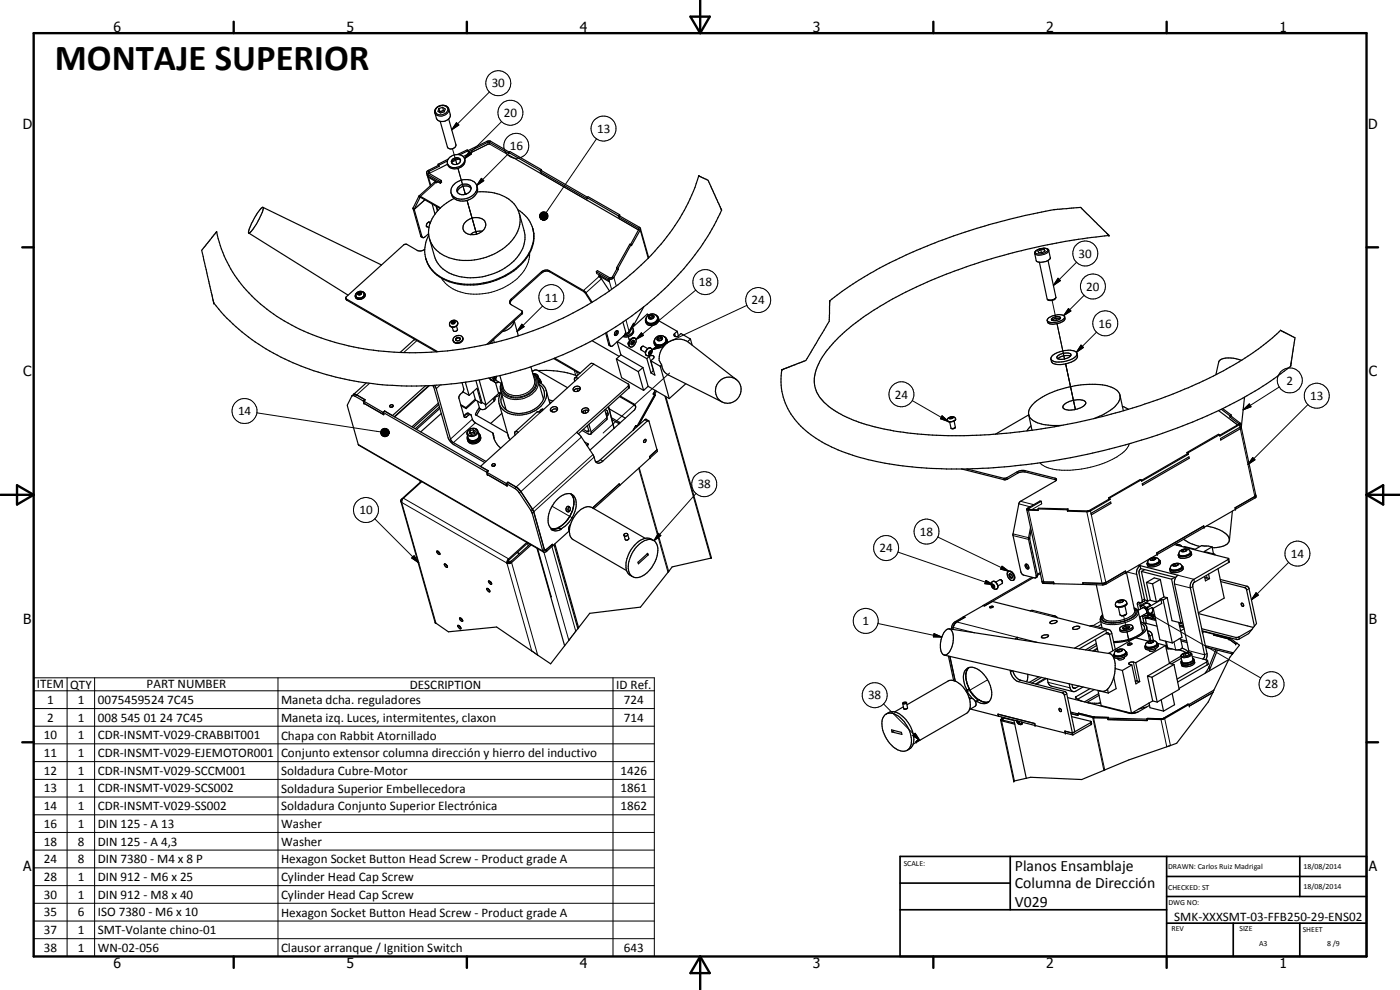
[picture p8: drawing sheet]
<svg xmlns="http://www.w3.org/2000/svg" width="420mm" height="297mm" viewBox="0 0 420 297" stroke-linecap="round" stroke-linejoin="round" font-family="sans-serif">
<defs><g id="words">
<text font-size="11" x="16.4" y="20.9">MONTAJE SUPERIOR</text>
<g font-size="4.7">
<text x="304.6" y="261.2">Planos Ensamblaje</text>
<text x="304.6" y="266.6">Columna de Dirección</text>
<text x="304.6" y="272">V029</text>
</g>
<g font-size="4.2">
<text x="34" y="9.6">6</text>
<text x="104" y="9.6">5</text>
<text x="174" y="9.6">4</text>
<text x="244" y="9.6">3</text>
<text x="314" y="9.6">2</text>
<text x="384" y="9.6">1</text>
<text x="6.8" y="38.7">D</text>
<text x="410.6" y="38.7">D</text>
<text x="7" y="112.9">C</text>
<text x="410.8" y="112.9">C</text>
<text x="7" y="187.1">B</text>
<text x="410.8" y="187.1">B</text>
<text x="7" y="261.4">A</text>
<text x="410.8" y="261.4">A</text>
<text x="34" y="290.4">6</text>
<text x="104" y="290.4">5</text>
<text x="174" y="290.4">4</text>
<text x="244" y="290.4">3</text>
<text x="314" y="290.4">2</text>
<text x="384" y="290.4">1</text>
</g>
<g font-size="3.9">
<text x="147.6" y="26.2">30</text>
<text x="151.2" y="35.1">20</text>
<text x="179.2" y="39.8">13</text>
<text x="153" y="45">16</text>
<text x="323.7" y="77.3">30</text>
<text x="209.7" y="85.9">18</text>
<text x="326" y="87.2">20</text>
<text x="163.5" y="90.5">11</text>
<text x="225.5" y="91.3">24</text>
<text x="329.7" y="98.3">16</text>
<text x="268.6" y="119.6">24</text>
<text x="386.1" y="115.4">2</text>
<text x="71.4" y="124.6">14</text>
<text x="393.2" y="120.1">13</text>
<text x="209.4" y="146.6">38</text>
<text x="107.9" y="154.3">10</text>
<text x="276.1" y="160.8">18</text>
<text x="263.9" y="165.7">24</text>
<text x="387.4" y="167.4">14</text>
<text x="258.8" y="187.6">1</text>
<text x="11" y="206.5">ITEM</text>
<text x="21.1" y="206.6">QTY</text>
<text x="44" y="206.5">PART NUMBER</text>
<text x="123" y="206.6">DESCRIPTION</text>
<text x="184.9" y="206.7">ID Ref.</text>
<text x="260.5" y="209.8">38</text>
<text x="379.6" y="206.5">28</text>
<text x="14.2" y="211.2">1</text>
<text x="23.3" y="211.2">1</text>
<text x="29.3" y="211.2">0075459524 7C45</text>
<text x="84.4" y="211.2">Maneta dcha. reguladores</text>
<text x="187.2" y="211.2">724</text>
<text x="13.2" y="221.8">10</text>
<text x="14.2" y="216.5">2</text>
<text x="23.3" y="221.8">1</text>
<text x="23.3" y="216.5">1</text>
<text x="29.3" y="221.8">CDR-INSMT-V029-CRABBIT001</text>
<text x="29.3" y="216.5">008 545 01 24 7C45</text>
<text x="84.4" y="221.9">Chapa con Rabbit Atornillado</text>
<text x="84.4" y="216.6">Maneta izq. Luces, intermitentes, claxon</text>
<text x="187.2" y="216.5">714</text>
<text x="13.2" y="227.1">11</text>
<text x="23.3" y="227.1">1</text>
<text x="29.3" y="227.1">CDR-INSMT-V029-EJEMOTOR001</text>
<text x="84.4" y="227.2">Conjunto extensor columna dirección y hierro del inductivo</text>
<text x="13.2" y="232.5">12</text>
<text x="23.3" y="232.5">1</text>
<text x="29.3" y="232.5">CDR-INSMT-V029-SCCM001</text>
<text x="84.4" y="232.5">Soldadura Cubre-Motor</text>
<text x="186.3" y="232.5">1426</text>
<text x="13.2" y="237.7">13</text>
<text x="23.3" y="237.7">1</text>
<text x="29.3" y="237.7">CDR-INSMT-V029-SCS002</text>
<text x="84.4" y="237.8">Soldadura Superior Embellecedora</text>
<text x="186.3" y="237.7">1861</text>
<text x="13.2" y="243.1">14</text>
<text x="23.3" y="243.1">1</text>
<text x="29.3" y="243.1">CDR-INSMT-V029-SS002</text>
<text x="84.4" y="243.2">Soldadura Conjunto Superior Electrónica</text>
<text x="186.3" y="243.1">1862</text>
<text x="13.2" y="248.4">16</text>
<text x="23.3" y="248.4">1</text>
<text x="29.3" y="248.4">DIN 125 - A 13</text>
<text x="84.4" y="248.5">Washer</text>
<text x="13.2" y="253.7">18</text>
<text x="23.3" y="253.7">8</text>
<text x="29.3" y="253.7">DIN 125 - A 4,3</text>
<text x="84.4" y="253.8">Washer</text>
<text x="13.2" y="259">24</text>
<text x="23.3" y="259">8</text>
<text x="29.3" y="259">DIN 7380 - M4 x 8 P</text>
<text x="84.4" y="259.1">Hexagon Socket Button Head Screw - Product grade A</text>
<text x="13.2" y="264.3">28</text>
<text x="13.2" y="269.7">30</text>
<text x="23.3" y="264.3">1</text>
<text x="23.3" y="269.6">1</text>
<text x="29.3" y="264.3">DIN 912 - M6 x 25</text>
<text x="29.3" y="269.7">DIN 912 - M8 x 40</text>
<text x="84.4" y="264.4">Cylinder Head Cap Screw</text>
<text x="84.4" y="269.7">Cylinder Head Cap Screw</text>
<text x="13.2" y="275">35</text>
<text x="23.3" y="275">6</text>
<text x="29.3" y="275">ISO 7380 - M6 x 10</text>
<text x="84.4" y="275">Hexagon Socket Button Head Screw - Product grade A</text>
<text x="13.2" y="280.3">37</text>
<text x="23.3" y="280.3">1</text>
<text x="29.3" y="280.3">SMT-Volante chino-01</text>
<text x="352.4" y="276.3">SMK-XXXSMT-03-FFB250-29-ENS02</text>
<text x="13.2" y="285.6">38</text>
<text x="23.3" y="285.6">1</text>
<text x="29.3" y="285.6">WN-02-056</text>
<text x="84.4" y="285.7">Clausor arranque / Ignition Switch</text>
<text x="187.2" y="285.6">643</text>
</g>
<g font-size="2.4">
<text x="271.2" y="259.7">SCALE:</text>
<text x="350.6" y="260.8">DRAWN: Carlos Ruiz Madrigal</text>
<text x="391.2" y="260.6">18/08/2014</text>
<text x="350.6" y="267">CHECKED: ST</text>
<text x="391.2" y="266.7">18/08/2014</text>
<text x="350.6" y="271.4">DWG NO:</text>
<text x="351.6" y="279.3">REV</text>
<text x="372" y="279.4">SIZE</text>
<text x="391" y="279.6">SHEET</text>
<text x="377.9" y="283.8">A3</text>
<text x="398.3" y="283.8">8 /9</text>
</g>
</g></defs>
<g fill="none" stroke="#000" stroke-width=".3">
<path d="M131 32.4a2.2 2.2 0 0 1 3.2-.1 1.78 1.78 0 0 1-2.2 2.2 1.22 1.22 0 0 1-1.2-.7 1.22 1.22 0 0 1 .2-1.4zM134.7 32.6a2.26 2.26 0 0 1-1.7 2.2 2.26 2.26 0 0 1-2.5-1M137 36.8l.7 .7-2.1 1.4zM146.9 27.6l-11.3 11.3M150.5 36.5l-11.1 11.1M125.7 58.9l.4 .3M127.5 59.9l-3.2 2.8-.3-.3M127.5 60l-3.2 2.9-.3-.2M128.5 52.9l.1 .3M128.6 51.1l.4 .8M128.7 52l-.4 .3 1 3.3M129 51.9l-.2 .2"/>
<path d="M130.8 54.7l-4.6 4.2 .1 .4M131.4 54.5l.8 .5 .3-.3M131.9 50.5l-2.9 1.4M135.8 44.6l1.3 4.7-.2-.8M137.4 50.5l2.2 7.8-.3-1.2M140.8 45.5l.7 .7-2.1 1.4zM144.5 53.5l.7 .7-2.1 1.5zM146.1 42.4l.4 .9M146.5 43.3h.5M146.5 43.3l-5.8 2.8M147 43.3l5.9 3.4M147.2 42.4l-.3 .3 .1 .6"/>
<path d="M152.3 46.4l-9.2 9.3M162.4 52.1l14 8.1M179 41.7l-15.1 22.1M126.3 70.8l.3 .2M131.1 62l.3 1.2M140.2 60.1l2.8 10.1M159 75.9a11.4 11.4 0 0 1-6.6 9.7 16.6 16.6 0 0 1-17.7 .3l-1-.9-1.3-1.6M162 64.7l.5 1.1zM162 64.9l.5 .9zM162 64.4l.5 1.4-.5-1.1zM162 65.2l.5 .6zM162.1 64.2l.4 1.6z"/>
<path d="M162.1 65.4l.4 .4zM162.3 65.7l.2 .1zM162.3 63.9l.2-.1v2zM162.3 63.9l.2 1.9-.4-1.6zM162.4 63.8v2M162.5 65.8l.5 .2zM162.5 65.8l.8 .2zM162.5 65.8l1 .2zM162.5 65.8l1.3 .1zM162.5 65.8h1.5zM162.5 65.8l1.7-.2-.2 .2zM162.5 65.8l1.9-.5-.2 .3z"/>
<path d="M162.5 65.8l1.9-.7v.2zM162.5 65.8l2-1-.1 .3zM162.5 65.8l1.9-1.2 .1 .2zM162.5 65.8l1.9-1.5v.3zM162.5 63.8l.3-.2-.3 2.2zM162.6 63.6v2.2M162.8 63.6h.2l-.5 2.2zM163 63.6l.3-.1-.8 2.3zM163.3 63.5l.3 .1-1.1 2.2zM163.6 63.6l.2 .1-1.3 2.1zM163.8 63.7l.2 .2-1.5 1.9zM164 63.9l.2 .2-1.7 1.7z"/>
<path d="M164.2 64.1l.2 .2-1.9 1.5zM185.9 65.7l5.7 3.3M191.9 68.2l-.3 .3 .1 .4 .4 .1 2.4 8.5M310.9 75.3l.2-.2a2.62 2.62 0 0 1 3.3-.1v.1a2.52 2.52 0 0 1-2.1 1.1h-.9a.54 .54 0 0 1-.6-.3 .54 .54 0 0 1 .1-.6zM314.7 75.1a2.76 2.76 0 0 1-3.1 1.5l-.9-.3-.2-.2M323.1 78.7l-7 6.9M104 89.7v.3M107.3 88l.5-.4h.5l.2 .5a.72 .72 0 0 1-1.2 .2zM109.3 88.1a1.31 1.31 0 0 1-1 1.3 1.31 1.31 0 0 1-1.5-.6M135.5 96.5a.55 .55 0 0 1 .7-.2 .55 .55 0 0 1 .4 .6l-.3 .3h-.7l-.2-.3zM137.4 96.8a1.36 1.36 0 0 1-1 1.2 1.36 1.36 0 0 1-1.5-.5M153.4 89.7l.1 .4"/>
<path d="M156.5 93.9l.1 .3M156.6 97.3l.7 .7-2.1 1.4zM162.5 81.5l.1 .4M162.8 91.8l-7.6 7.6M164.8 81.2l.1 .3M179.1 82.1l.8 .4M179.8 83l-4.7 4.2 .1 .3M180.5 83.7l-4.7 4.1h-.2M182.8 84.2l.1 .4M183 83.4l-.3 .3 .8 3.1M183.8 83.1l.4 .1 .7 2.6M187.9 96l1 3.8"/>
<path d="M192.5 99.9l.6 .7-2.2 1.3zM194.8 94.7a.72 .72 0 0 1 1-.2 .72 .72 0 0 1 .3 .9 .81 .81 0 0 1-.9 .4 .81 .81 0 0 1-.6-.8zM197.3 95.2a1.86 1.86 0 0 1-1.3 1.7 1.86 1.86 0 0 1-2.1-.7M208.8 87l-17.9 14.9M224.2 91.6l-28.5 13.3M315.8 90.1l1.2 6-.1-.3M317.2 97.2l2.3 10.5-.1-.5M317.5 83.5l.8 .7-2.2 1.4zM320.7 92.6l.7 .7-2.2 1.4zM325.4 88.6l-6.2 6.1M329.1 99.7l-6.1 6M110.9 115l-4.3 3.9"/>
<path d="M125.1 102.2l-4 3.6M132.2 115.5l-1.3 1.1M147.1 113.7l.3 .3M148 119.5l.2 .9M148.3 113.1l-.1 1.1M148.8 113.7l.2-.8-.3 1M148.8 113.8l.2 .4M148.8 114l.3 .3M149.7 117.9l.2 .7M150.1 117.9v.3M160 112.3a3.3 3.3 0 0 1-.2 5.3 6.4 6.4 0 0 1-8.6 .4 2.81 2.81 0 0 1-.5-3.1M160.1 112.8a3.4 3.4 0 0 1-1.3 5.2 5.7 5.7 0 0 1-7.7-.7l-.3-.7v-1.2"/>
<path d="M160.2 112.2a.97 .97 0 0 1 1 1.3M160.4 113.8a4.3 4.3 0 0 1-3.7 4.6 4.3 4.3 0 0 1-5.6-1.9M161.5 114a4.9 4.9 0 0 1-3.7 5.3 5.8 5.8 0 0 1-7.4-1.7l-.1-.4M161.5 112.9l-.1 .8M172.4 111.2l.4 1.4M173 111.5l.3 1.1M178.2 109.3l-4.8 4.2M182.7 103.4l.4 .2M188.5 115.9l.2 .6M188.9 102.2l-.3-1.2 .3 1.2M194.8 106.9l1.3 4.3M194.9 105.5l.4-.3a.59 .59 0 0 1 .2 .8 .59 .59 0 0 1-.8 .2z"/>
<path d="M195.3 104.4a1.48 1.48 0 0 0-1.3 2.2M195.7 104.9l2-1.5 .5 .9zM197.3 101.3a.76 .76 0 0 1 1.1-.4 .76 .76 0 0 1 .1 1.2 .77 .77 0 0 1-.9 .2 .77 .77 0 0 1-.4-.8zM199.5 118.8l13.8 48.7M199.8 101.7a1.84 1.84 0 0 1-1.3 1.7 1.84 1.84 0 0 1-2-.7M200.9 111.9l-19.9 18M202.5 100.1l.3 .9M319.8 109.2l2.9 13.7M324.4 103.5l.8 .8-2.2 1.4zM383.9 116.1l-10.8 6.9M77.1 123.9l37.1 5.7M107.5 133.3l55.4 32 .5-.4"/>
<path d="M114.2 129.7l2.5 .3h-2.5zM114.2 130h2.5l-2.4 .2zM114.2 129.8h2.5M114.2 130.1h2.5M114.3 129.5l2.4 .5-2.5-.3zM114.3 130.2l2.4-.2-2.2 .5zM114.4 129.2l2.3 .8-2.4-.5zM114.5 130.5l2.2-.5-2.1 .7zM114.5 128.9l.2-.1 2 1.2zM114.5 128.9l2.2 1.1-2.3-.8zM114.6 130.7l2.1-.7-1.8 .9zM114.7 128.8l.3-.1 1.7 1.3z"/>
<path d="M114.9 130.9l1.8-.9-1.6 .9zM115 128.7l.2-.1 1.5 1.4zM115.1 130.9l1.6-.9-1.3 1zM115.2 128.6l.3-.1 1.2 1.5zM115.4 131l1.3-1-1.1 1zM115.5 128.5l.3 .1 .9 1.4zM115.6 131l1.1-1zM115.8 128.6l.2 .1 .7 1.3zM116 128.7l.7 1.3zM116.2 128.8l.5 1.2zM116.4 128.9l.3 1.1zM116.6 129.2l.1 .8z"/>
<path d="M116.7 129.4v.6zM116.7 130l-.8 .9zM116.7 130l-.5 .9zM116.7 130l-.3 .7zM116.7 130l-.2 .5zM116.7 130v.2zM139.4 124.6l.7 .4M139.9 124.2l.7 .4M140.7 129a1.38 1.38 0 0 1 1.4-.5 1.38 1.38 0 0 1 1.1 1 1.53 1.53 0 0 1-1.4 1.2 1.53 1.53 0 0 1-1.5-.9zM141.8 125.8l-6.6 5.9M142.7 126.9l-6.6 5.9M142.7 124.2l.1 .3"/>
<path d="M143.4 129.3a1.8 1.8 0 0 1-1.3 1.6 1.8 1.8 0 0 1-1.9-.7M145.6 121.3l.3 1.2M148 130.1l.2 .7M162.1 123.8l-6.6 5.9M173 129.8l-18.5 16.8M174.5 131.1l-18.6 16.8M174.8 123.7l.4 .1M175 123.4l.1 .1M176.4 133.1l.1 .3M176.6 129l-.4 .5M178 136.4l-18.7 16.8M178.3 137.2l-18.6 16.8"/>
<path d="M180.2 137.9l.7 .4M182.1 124.1l.2 .7M182.1 125.3l-4.7 4.3M182.8 122.7l.2 .7M185.9 126.7l-.3 .3M190.1 121.2l.2 .3M193.5 125.9l.7 .5M273.8 120.2l10.9 6.3M282.7 124.8l2 1.7-2.4-.9zM284.8 125.4a.85 .85 0 0 1 1.2-.1l-.6 .3h-.5zM286.8 125.7a1.77 1.77 0 0 1-2.4 .6l-.1-.1M338.9 133.1a7.8 7.8 0 0 1-4.4 4.4 30.9 30.9 0 0 1-18.1 3.3 7.3 7.3 0 0 1-4.3-1.9"/>
<path d="M369.3 125.9l2.1 1.6M371.6 127.4h.4l4.7 22M372.1 128.2l.1 .5M372.2 127l-.4 .3M373.1 123l1.8-1.8 .5 .8zM376 137.3l.6 .7-2 1.4zM392.5 121.4l-17.9 18M112.5 155.7l13.2 13.2M120.6 149.7l.1 .2M121.1 149.5l31.5 18.2 .1 .3M165.7 151.9l6.3 3.6M191.7 140.5l8.8 31.2"/>
<path d="M191.8 140.3l8.9 31.2M208.9 148.1l-12.6 14.1M301.3 143.5v.4M302.2 143.3l.1 .5M305.3 141.6v.4M305.8 151.2l3.3 .9M306.3 150.4l3.9 1M307.5 141.2l.2 .4M308.4 152.5l.4 .1v.3M308.9 152.9l-.3 .2 4.7 21.9M312.6 151.2l-2.9 1.7M316.6 143.5l.1 .4"/>
<path d="M326.4 153.3l-.2 .2 4.7 22M326.9 153.2l.4 .1 4.7 21.9M327.4 154l.1 .5M123.6 167.4l.7-.6 1.4 2.1zM153.2 168.6l.3 .2 7.9 27.8M163.2 165.7l7.5 26.5M163.9 164.9h.1M163.9 164.9l.2 .5M165.6 164l7.2 25.4M197.6 160l.7 .7-2 1.5zM269.5 165.7l28.6 9.7M281.4 161.1l21.4 10.3"/>
<path d="M295.9 174.2l2.2 1.2-2.5-.3zM297.7 175.4a.58 .58 0 0 1 .7 .3 .58 .58 0 0 1-.2 .7l-.4-.3zM297.9 174.5a1.45 1.45 0 0 1 1.3 2.2M300.7 169.9l2.1 1.5-2.5-.6zM304 160.2l5 1.2M304 160.7l4.7 1.1 .3-.1M311.4 172.5l-.4 .2M338.2 171.6l3 .7M341.7 169.6l.5 .1M343.5 179.7l-.7 .4M345.1 167.9l1-.5 .8 .1v.2l-.9 .4h-.6zM347.9 168.1v.2a3.1 3.1 0 0 1-3.1 .9l-.3-.3"/>
<path d="M352 169.5l.1-.1a1.25 1.25 0 0 1 1.6-.1 1.3 1.3 0 0 1-1.8 .4zM352.4 163.4l.7 .2M352.5 175.2l4.7 1.2 .8-.4M353.5 172.6l4.8 1.2 .2 .9M354.5 165.3l1.2-.5 .6 .2a1.26 1.26 0 0 1-1.8 .3zM354.7 169.9l-.1 .3a3.3 3.3 0 0 1-2.5 .8l-.5-.1-.3-.3M357.2 165.6a2.45 2.45 0 0 1-3.4 .7M362.1 172.6l.1 .8M368.5 167.9l.2 .9M374.3 175.9l-.8 .4M374.9 176.6l-.8 .4M377 177.8l.6 .8-2 1.4z"/>
<path d="M386.7 168.7l-11.1 11.3M130.8 187l-10.2-36.3 31.5 18.3 7.5 26.3M263.5 187.1l19.1 4M280.3 190.1l2.3 1h-2.5zM285.6 188.1l6.9 1.8M286.7 186.5l18.6 4.7M309.2 183.3l6.6 1.7M327.1 187.8l4.8 1.3 .2 .8M329.4 194.8l-1.1 .6M330.3 186.4l-2.2 1.3M330.5 187.4l-1.2 .6M333.7 190l-.8 .4-1.1-.3"/>
<path d="M335.2 195.2a1.11 1.11 0 0 1 1.7-.1 1.17 1.17 0 0 1-1.8 .2zM335.6 180.3l.8-.2 .7 .1a.6 .6 0 0 1-.8 .6l-.8-.1zM337.2 184.7l.9 4-.1-.1M337.5 197.4a1.39 1.39 0 0 1-2 .4M337.9 195.6a2.47 2.47 0 0 1-3.5 .7M338.1 180.8a2.59 2.59 0 0 1-2.8 1.1l-.5-.3M338.8 192.2l-.6-2.6 .8 3.8M340.1 198.6l1.2 5.7M340.4 182.5a1.18 1.18 0 0 1 .9 1 1.18 1.18 0 0 1-.6 1.2 11.3 11.3 0 0 1-7.1 2.3 3.3 3.3 0 0 1-3.1-1.3l.4-1.2M340.4 182.8a1.3 1.3 0 0 1-.4 2.2 10.1 10.1 0 0 1-8.6 1.3l-.6-.8 .2-.7M340.5 183.2l.1 .2a4.8 4.8 0 0 1-3.8 2.6 9.4 9.4 0 0 1-4.8 .1l-.9-.8M341.7 183.6a2.91 2.91 0 0 1-2.3 2.5 10.6 10.6 0 0 1-8.8 .6l-.4-.6"/>
<path d="M342.1 181l-.7 .4M343.1 182.3a1.48 1.48 0 0 1 1 1.4M343.1 182.3l-.3 .1M343.1 182.3l-.2 .1M343.2 182.3a1.31 1.31 0 0 1 .7 1.8M343.6 184.7l.1 .6M343.8 184.1h.1M343.9 181h.6l.7 .6M344.1 183.6l2.4 .8-.5 .9zM344.1 183.7l-.2 .4M344.1 183.6l34.3 19.8M344.5 192.7l.5-.3 1.1-.1a.59 .59 0 0 1-.8 .7h-.5z"/>
<path d="M344.5 189.3h-.1M344.5 184.6l.1 .6M344.5 185.3l-.4 .2M344.9 189.4l-.4 .3M345 192.3h.1M345.2 181.6l-1.1 .6 .4 .8 1.2-.7M345.3 181.5h.1M345.3 181.5l-.1 .1M345.7 182.3l.2 .2M345.7 182.3l.2 1-.3 .6M345.8 190.5l-.7 .4M346.8 194.8a1.46 1.46 0 0 1-1.9 .4"/>
<path d="M347.2 193a2.56 2.56 0 0 1-3.3 .9l-.1-.1M350 192.4l.5 2M352.3 192.6l.5 2.4M354.7 196.4a2.35 2.35 0 0 1 2.7-.3 2.01 2.01 0 0 1-2.9 .6zM356.6 195.6h.1M356.8 195.2l4.7 1.3 .7-.5M357.7 196.3v.1a2.77 2.77 0 0 1-2.8 .9l-.5-.3M357.8 196.9l3.2 .8M362.1 198.6l.2 .9M362.9 200l.1 .9M368.8 191.7h.1M368.9 191.8h.1"/>
<path d="M369.2 191.5l-.4 .2M369.3 191.6l-.4 .2M369.8 196.2v.1M369.9 196.2v.1M370.9 191.3l.1 .6M371.8 191.1l.2 .6M10.1 203.4h186.3v83.6h-186.3zM10.1 207.3h186.3M10.1 212.6h186.3M10.1 217.9h186.3M20.1 203.4v83.6M28.4 203.4v83.6"/>
<path d="M83.4 203.4v83.6M184 203.4v83.6M265.2 211.2l10.8 10.9M296.4 204l-6.3 3.6M300.9 216.1l-.3 .2 3.8 18M301.2 215.3v.1M301.4 215.5l-.5 .3 .1 .3M303.9 201.3l-.6 .4M305.3 216.3l.3 .7 .3-.1-.1-.4M306.3 204.1l-.7 .4M306.6 216.6l-.2 .6M314.1 203.6l-3 1.7"/>
<path d="M314.5 204.7l6.6 1.7M319.6 207.5l-.8 .4M320.2 208.2l-.8 .4M322 206.2l.7 .3M322.9 209.1v.3M327.3 216.8l.1 .6M328.3 215.1l-.4 .2 3.4 15.8M328.4 215.1h.1M328.4 215.1l-.2 .3 3.3 15.6M338 213.8l1.1 .1M341.4 213.7l-1.6 .2M343.1 212v.4"/>
<path d="M348.6 215.6h.1M348.6 215.6l-.2 .3 1.8 8.2M349.2 215.5l.3 .1 1.8 8.1M10.1 223.2h186.3M10.1 228.5h186.3M10.1 233.8h186.3M10.1 239.1h186.3M273.9 220.7l.7-.7 1.4 2.1zM274.6 220l1.4 2.1-2.1-1.4zM10.1 244.5h186.3M10.1 249.8h186.3M10.1 255.1h186.3"/>
<path d="M10.1 260.4h186.3M10.1 265.7h186.3M10.1 271h186.3M10.1 276.4h186.3M10.1 281.6h186.3"/>
<circle cx="149.5" cy="25" r="3.7"/>
<circle cx="153.2" cy="33.8" r="3.7"/>
<circle cx="181.1" cy="38.6" r="3.7"/>
<circle cx="154.9" cy="43.8" r="3.7"/>
<circle cx="325.7" cy="76.1" r="3.7"/>
<circle cx="165.5" cy="89.2" r="3.8"/>
<circle cx="211.7" cy="84.6" r="3.8"/>
<circle cx="227.5" cy="90" r="3.7"/>
<circle cx="328" cy="86" r="3.8"/>
<circle cx="331.7" cy="97" r="3.8"/>
<circle cx="270.5" cy="118.3" r="3.8"/>
<circle cx="387.1" cy="114.2" r="3.8"/>
<circle cx="395.2" cy="118.7" r="3.8"/>
<circle cx="73.4" cy="123.3" r="3.8"/>
<circle cx="109.8" cy="153" r="3.8"/>
<circle cx="211.4" cy="145.3" r="3.8"/>
<circle cx="278.1" cy="159.5" r="3.8"/>
<circle cx="265.9" cy="164.4" r="3.7"/>
<circle cx="389.4" cy="166.1" r="3.8"/>
<circle cx="259.8" cy="186.3" r="3.7"/>
<circle cx="262.5" cy="208.6" r="3.7"/>
<circle cx="381.6" cy="205.3" r="3.8"/>
</g>
<g fill="none" stroke="#000" stroke-width=".35">
<path d="M130.8 32.5a2.27 2.27 0 0 1 3.9 .1l.4 1.7a2.29 2.29 0 0 1-1.6 2 2.29 2.29 0 0 1-2.5-.8l-.5-1.8zM131.7 32.6l.3 .8M132 33.4l-.1 .3M132.8 32.2l.8 .5-.3 .9-1.1 .3-.8-.5 .3-.8M132.8 32.2l-1.1 .4M132.8 32.2l.3 .9M133.1 33.1l-1.1 .3M133.1 33.1l.3 .3M134.7 35.7l2.1 7.6a1.39 1.39 0 0 1-1 1.3 1.39 1.39 0 0 1-1.5-.5l-2.2-7.7M128 51.9l1.1 3.9M131.2 54.7l-2.6-1.5-.4-.7 .3 .4 2.9 1.6-.4 .3-.6-.1-4.7 4.1M131.5 49.3l.2 .3"/>
<path d="M131.5 49.3l.1 .3M131.6 49.6l.2 .3M131.6 49.6l-3 1.5a.68 .68 0 0 0-.5 .5 .68 .68 0 0 0 .2 .7l3.7 2.1M131.7 49.6l.1 .3M131.8 49.9l-3 1.5-.2 .4 3.8 2.3M132 54.4l.2 .6M132.4 54.1l-.4 .3M132.4 54.1l.1 .6M134.3 48.3l-2.6 1.3M134.3 49.3l-2.4 1.2M134.5 47.8l-3 1.5M134.7 47.5a2.85 2.85 0 0 1 4.7 .2 2.89 2.89 0 0 1-2 2.5 2.89 2.89 0 0 1-3-.9l-.1-1.2z"/>
<path d="M135.4 57.9l.3 .9 .6 .8M136 55.6a4.7 4.7 0 0 1 6.8-.5 2.75 2.75 0 0 1-1.5 3.9 4.2 4.2 0 0 1-5.8-.9l-.2-.3a2.87 2.87 0 0 1 .7-2.2zM136.3 59.6l-2.3 1.3-2 1.6M137.5 47.7l-1.9 .9M138.2 48.1a1.54 1.54 0 0 0-2.6 .8M138.2 48.2a1.37 1.37 0 0 0-1.6-.8 1.37 1.37 0 0 0-1 1.5M138.2 48.2a1.61 1.61 0 0 1-2.6 .7M139.4 47.6a2.33 2.33 0 0 1-2.1 3 2.31 2.31 0 0 1-3-1.5M139.6 58.3l-.5 .1M140.2 58.1a1.9 1.9 0 0 1-3.1-1.1 2.42 2.42 0 0 1 4.2-.9l-.1 1-1.2 1.1M140.4 45.3l-2.4 1.1M140.4 45.3l-.2-.3-2.9 1.4"/>
<path d="M140.4 45.3l.1 .3 6.1-3 6.2 3.5-.1-.3M140.4 45.2l5.7-2.8 .9-.1 5.8 3.3M140.7 46.1l-1.7 .9M141.4 56.5a2.47 2.47 0 0 0-4.1 1.2M143.1 55.8a3.2 3.2 0 0 1-2.5 4.2 4.5 4.5 0 0 1-4.3-.4M143.2 57.6a12.7 12.7 0 0 1 11.5 4.1 8.5 8.5 0 0 1-1.4 10.9 18 18 0 0 1-20 4.1 8.1 8.1 0 0 1-4.4-5.1M152.7 45.8l.3-.3 9.5 5.4M152.7 45.8l9.4 5.4M152.9 46.7l9.5 5.4M162.1 51.2l.1 .4M162.2 51.6l14.1 8-.1-.3M162.5 50.9v.3"/>
<path d="M162.5 50.9l-.4 .3M162.5 51.2l13.8 8M162.5 51.2l-.3 .4M176.2 59.3l.3-.3 9.5 5.4M176.2 59.3l9.4 5.5M65 69.6h.1M74.7 69.9l29.8 18.7M78.9 62.2l-.8 .7-1.7 2.5-1.5 3-.3 1.5M78.9 62.2l.1 .1a16.9 16.9 0 0 1-4 7.5l-.4 .1M78.9 62.2l35.6 17.3M126.4 71v.1M126.4 71.1l.4 .2"/>
<path d="M127.5 74.8a2 2 0 0 1-2.3 .3l-3.1-1.8-.9 .1-17.5 16M127.8 77.6v.2M128 67.9l.4 .2M128 67.9h.1M128 67.8l.7 .4M128.6 66.7l.5 .2M128.6 70.1l-1.1 1-.7 .1M128.7 70.5a9.6 9.6 0 0 0-.9 7.2M128.7 66.6l-.6 .5-.1 .8M128.7 66.6l.4 .3M128.7 66.6v.1M129.7 61.2l.8 3.1"/>
<path d="M130.9 61.9l.4 1.4M132 62.5a9.3 9.3 0 0 0-3.1 9.1M132 62.5l-5.9-3.3-1.8 3.7 2.5 8.3M132.2 62.4l-6.1-3.6-.4 .1-1.8 3.7 2.5 8.4M139.6 66.8a4.1 4.1 0 0 1 5.9-.5 2.76 2.76 0 0 1-2.1 3.8 3.3 3.3 0 0 1-4.4-1.4v-1zM144.7 69.3l-2.1 .3-1.5 .8M155.4 62.9a9.5 9.5 0 0 1 2.6 14.5 21.3 21.3 0 0 1-24.7 6.5 10.1 10.1 0 0 1-5.5-6.1M155.9 64.1l1.4 5.1a9.8 9.8 0 0 1-4.4 10.2 17.8 17.8 0 0 1-18.8 2.1 8.1 8.1 0 0 1-3.7-4.7l-1.5-5.1M159.8 68.5l.3 .9M160.2 71.5a14.8 14.8 0 0 1-8.5 11.1 20.8 20.8 0 0 1-19.1 .7 10.1 10.1 0 0 1-4.8-5.6M176.4 60.2l9.5 5.5M185.6 64.8l.1 .3"/>
<path d="M185.7 65.1l6 3.6-2.4 4.6M186 64.4v.4M186 64.4l-.4 .4M186 64.8l-.3 .3M186 64.8l6.2 3.7-.1 .5-2.6 4.7-.1-.4M189.4 73.3h-.4l-4 7.1M189.4 73.3l-3.9 7.2M192.2 68.5l2.5 8.8M216.5 63l-3.1-6.9a3.5 3.5 0 0 0-2.8-2.9l-.9-.5a63.9 63.9 0 0 1-21.8 30.9l-5 3.7M216.5 63h.1M216.6 63a64 64 0 0 1-7.2 12.3 84.6 84.6 0 0 1-9.9 11.3 112.4 112.4 0 0 1-68.6 29 89.2 89.2 0 0 1-48.8-9.6 56.7 56.7 0 0 1-17.9-15.1l-3.7-15.8 4.5-5.6a36.4 36.4 0 0 0 4.2 11.2 49.2 49.2 0 0 0 25.9 20.2 91.3 91.3 0 0 0 53.8 1.8 104.5 104.5 0 0 0 34-15.4M310.6 75.5a3.6 3.6 0 0 1 4.1-.6l.5 2.4a3 3 0 0 1-4.2 .9l-.5-2.3z"/>
<path d="M311.9 78.7l2.4 11a2.07 2.07 0 0 0 2.5-.2M312.4 74.9l.1 .9M313.4 74.9l.2 .4-.8 .5h-1.1l-.2-.4 .9-.5M313.4 74.9h-1M313.4 74.9l.1 .5M314.5 78.1l2.3 11.4M332.8 70.6l-8.5-8.4-8 .7a200.3 200.3 0 0 0-36.9 10.4 115.1 115.1 0 0 0-30.4 17l-.1 6.1-5.2 8.6a8.1 8.1 0 0 1-2.2 3.3l-6.9 2.6a19.6 19.6 0 0 0 8.7 19.5 55.9 55.9 0 0 0 25 9 113.7 113.7 0 0 0 15.7 1.3h6.2M332.8 70.6l-7.8 1a163.5 163.5 0 0 0-17.2 3.3l-2.6 .6a171.4 171.4 0 0 0-34.4 12.6 72.9 72.9 0 0 0-21.7 15.9 17 17 0 0 0-4.7 10.7 10.6 10.6 0 0 0 5.3 8 48.8 48.8 0 0 0 21.5 7l2.1 .3a134.9 134.9 0 0 0 17.3 .7 187.1 187.1 0 0 0 32.4-3.9l6.6-1.5a174 174 0 0 0 30.3-10.4 87.5 87.5 0 0 0 24.4-15.8M332.8 70.6h.1M103.7 89.4l27.7 16.1M103.8 89.5l.2 .5 27 15.6M107 87.9l-.4 1.1"/>
<path d="M107.6 87.9v.3M107.6 88.2v.1M108 87.7l.4 .2-.1 .4-.5 .1-.3-.2 .1-.3M108 87.7l-.4 .2M108 87.7l.1 .3M108.1 88l.2 .1M108.1 88l-.5 .2M108.6 87.5h-.8l-.8 .4M108.6 87.5a1.03 1.03 0 0 1 .7 1.1 1.03 1.03 0 0 1-1.1 .9 .99 .99 0 0 1-1.2-.3 .99 .99 0 0 1 0-1.3M108.7 87.5l.6 .3 .2 .4M109.5 88.1a1.52 1.52 0 0 1-1.1 1.7 1.52 1.52 0 0 1-1.8-.8M109.5 88.2a1.59 1.59 0 0 1-1.2 1.4 1.59 1.59 0 0 1-1.7-.6"/>
<path d="M135.1 96.6a1.19 1.19 0 0 1 1.4-.6 1.19 1.19 0 0 1 .9 1.3 1.21 1.21 0 0 1-1.5 1 1.21 1.21 0 0 1-.9-1.5zM135.7 96.6l.1 .2M135.8 96.8l-.1 .2M136.1 96.4l.4 .2-.2 .3-.4 .2-.3-.2 .1-.3M136.1 96.4l-.4 .2M136.1 96.4l.1 .3M136.2 96.7l.2 .1M136.2 96.7l-.4 .1M137 97.8l.3 1a.69 .69 0 0 1-.5 .6 .69 .69 0 0 1-.8-.3l-.3-.9M153 91l.4 .4 3.3 2M154.2 96.4a3.9 3.9 0 0 1-3.4 3M154.3 96.3l1.3 4.5"/>
<path d="M156.7 93.4l.1 .5-.2 .3-9.9 9M156.7 93.4l-.2 .5-10.4 9.4M177.5 90.8l-2.2-3.2-10.4-6.1-1-.2-1.3 .6-9.1 8.2-.4 .9M177.7 90.7l-2.4-3.5-11-6.2-.8 .1-1 .4-9.1 8.2a1.04 1.04 0 0 0-.4 1.3M179 81.5l.1 .6M179.9 82.5l.1 .4M179.9 82.5l-.3 .3 .9 .9 2.4 3.6M179.9 82.5l2.9 1.7M180 82.9l2.9 1.7M180 82.9l-.1 .2M181.8 99.9l.9 3.5 .5 .5M182 99.8l1.1 3.8 .2 .3 .7-.2 3.2-3"/>
<path d="M185 80.4l.5 .1M185 80.4l.1 .3M185.1 80.7l-1.4 2.5-.4 .2-4-2.2-.3 .3M185.1 80.7l.5 .1M185.2 99.2l-.1 .7-.7 .6M185.2 99.2l-.6 .5-.2 .8M185.2 99.2a.79 .79 0 0 1 .3 .9 .79 .79 0 0 1-.8 .6l-.3-.2M185.5 80.5l.1 .3M185.6 80.8l-1.4 2.4-.9 .6-.6-.1-3.7-2.2M186.9 96.6l.8 2.8v.6M187.7 100l-.5 .7M190 98.7a2.2 2.2 0 0 1-2.8 2"/>
<path d="M190 98.7a2.07 2.07 0 0 1-.8 2.1 2.07 2.07 0 0 1-2.2 .2M190.2 97.3l-.1-.3-1.4 2.6-1 .4M193.2 92.1l-4.3 7.7-.4 .4-.9 .1M194 95.4a1.41 1.41 0 0 0 .2 1.6 1.41 1.41 0 0 0 1.7 .3l1.2-.6 .3-.4 .2-.8M194.4 94.7a1.6 1.6 0 0 1 2.1-.4 1.6 1.6 0 0 1 .6 2 1.82 1.82 0 0 1-1.7 .9 1.82 1.82 0 0 1-1.5-1.2l.1-.7zM194.7 94.5l-.4-.3-4.5 4.1 .2 .4M194.9 94.8l.1 .4M195 95.2v.3M195.6 94.5l.6 .4-.2 .5-.7 .3-.6-.3 .2-.6M195.6 94.5l-.7 .3M195.6 94.5l.2 .5M195.8 95l-.8 .2"/>
<path d="M195.8 95l.2 .2M196.9 94.5a1.69 1.69 0 0 1 .7 2 1.69 1.69 0 0 1-1.8 1.2h-.3a1.5 1.5 0 0 1-1.8-1.3M197.7 96.2l5.5 3.2M203.2 99.4l-.7 .7a.6 .6 0 0 0-.1 .8 .6 .6 0 0 0 .9 .1l.4-.2M203.2 99.4l.4 1.4M314.7 95.4a6.1 6.1 0 0 1 4-.9 .73 .73 0 0 1 .8 .6 .73 .73 0 0 1-.6 .8 5.1 5.1 0 0 1-4.5 .5l-.1-.4zM315.6 95.6a2.15 2.15 0 0 1 2.7-.2 2.46 2.46 0 0 1-2.6 .7zM316.8 89.5a1.85 1.85 0 0 1-2.3 .5M318.2 95.6l-1.4-.1-1.1 .6M319.5 95l.1 .5a2.94 2.94 0 0 1-3 1.7 2.12 2.12 0 0 1-2.2-.6l-.1-.4M384.3 99.1h.1M384.3 99.1l4.4 2.2-1.4 8.6a125.1 125.1 0 0 1-38.4 20.1 203 203 0 0 1-45.8 10l-12.9 .7"/>
<path d="M105.7 118.7l-1.4 3.1 3.3 11.8 55.5 32.1M105.7 118.7l.7 .1 2.6 1.5M106.1 118.4l.9 .1 2.5 1.4M106.1 118.4l-.5 .4M109.5 119.9l-.5 .4M109.5 119.9l-.4 .4M109.9 114.9l-3.8 3.5M124.6 101.9l-.4 .1-4.1 3.7M127.7 115.7l-9.9 9-2.4-1.4M128.7 115.7l-10.3 9.3M128.9 115.7l-10.5 9.4M129.9 115.7l.3 .5 4.3 15.1 .4 .8 1.4 1.4 9.1 5.3"/>
<path d="M130.4 115.6l.5 1 4.4 15.5 .6 .6 9.9 5.7M136.9 101.5a.62 .62 0 0 1 .8-.4 .62 .62 0 0 1 .3 .9 .62 .62 0 0 1-.8 .3 .62 .62 0 0 1-.3-.8zM138.1 101.6a.81 .81 0 0 0-1.3 .4M138.7 114.8l.5 1.9-.2 .8a2.27 2.27 0 0 0-1.3 2l1.6 5.6 .5 .1 .9-.7 .6-.1M138.9 117.6l1.9 1M138.9 101.3a1.6 1.6 0 0 1-1.2 1.5 1.6 1.6 0 0 1-1.7-.6M138.9 101.3a1.6 1.6 0 0 0-1.8-.6 1.6 1.6 0 0 0-1.1 1.5M138.9 101.3a1.54 1.54 0 0 1-1.1 1.7 1.54 1.54 0 0 1-1.8-.8M139.6 114.7l1.2 3.9M140.8 118.6l2.4-2.1 1.2 4.5M142 117.5l.7 2.5 1.7 1M142.7 119.8l-2.9 2.5"/>
<path d="M142.8 114.2l1.9 6.6M143.8 114l2.1 7.5M146.7 113.4l1.5 .9M147.1 113.7l1.5 1.1M147.5 113.3l.4 .2M147.6 102.4l.1 .6M147.9 113.5l.3 .8M148.1 101.9l.3 .9M148.2 114.2v.1M148.4 113.1l-.5 .4M148.4 119.1l.2 .6-.2 .5-2.5 2.3a1.28 1.28 0 0 1-2-.2l-.6-1.9M148.5 113l-.2 1.1 .4 .7"/>
<path d="M148.7 114.8l.9 3.3-3.7 3.4M149 114.2l1.4 .8M149.6 118h.6M149.6 114.6l-.9 .2M149.9 118.6l-1.4 .7M150 112.7l1.1 3.8M150.6 114.6l-.5 1.3 .1 1 1.7 6M159.3 110.1l1.1 3.7M159.7 111.3h.3M159.7 111.5a1.37 1.37 0 0 1 1.6-.4l9 5.2M159.9 112l1 .9 .6 1.1 1.6 5.8M160.1 112.1a1.33 1.33 0 0 1 1.4 .8l.4 1.8"/>
<path d="M161.4 111.2a28.8 28.8 0 0 1 11.8 1.6M161.6 114.5l1.6 1.3 .7 1.3M161.7 113.5l.5 .7M161.9 115.4a4.1 4.1 0 0 1-.5 6.6 8.4 8.4 0 0 1-9.8 .7 3.5 3.5 0 0 1-.9-4.2M162.2 114.1l.1 .3M162.2 114.2l.1 .7M162.2 114.2l-.1 .6M162.3 114.4v.5M162.3 114.4l.2 .6M163.9 117.1a6 6 0 0 1-4.1 6.5 8.2 8.2 0 0 1-9.1-.9 4 4 0 0 1-.3-5M163.9 117.1l1.1 4M164.7 119.9l1.2 .4"/>
<path d="M166.1 107.6l7.8 4.5M166.4 107.4l7.7 4.5M172.2 116.4a1 1 0 0 1 1.1-.6 1 1 0 0 1 .8 1.1 1.04 1.04 0 0 1-1.2 .7 1.04 1.04 0 0 1-.9-1zM172.5 113.4l.5-.1 .4 .2-11.3 10.3-.9-.2-6.6 6M172.5 113.4v1M172.5 113.4l4.7-4.3 .4-.1 11.1 6.4M173.1 116.6l.3 .8M173.7 116.6l.2 .5M174.1 116.8a1.28 1.28 0 0 0-1.9 .5M177.7 102.2l8.1 4.7M185 107.7l1.6 5.6 6.6 3.8M185 107.7l6.5 3.8"/>
<path d="M185.2 102.5l1.1 4M185.3 102.5l8.8 5.1M186 119l4.3 2.5 .5 .5M186.1 118.8l4.5 2.7a1.17 1.17 0 0 1-.4 1.7l-13.1 11.8M186.3 106.5l6.6 3.8M186.3 106.5l-1.3 1.2M188.7 115.4l-.2 .5-15.5 13.9 1.3 1.1 3.7 5.5 .8 2.2M188.7 115.4l.1 1-15.2 13.7M188.7 102.7l-.2 .2 .1 .5M189.5 102.6l.3 .3-.1 .4M189.6 102.5l.3-.3a.6 .6 0 0 1 .5 .6 .6 .6 0 0 1-.5 .5 .46 .46 0 0 1-.6-.2 .46 .46 0 0 1 .3-.6zM189.7 103.3h-.3"/>
<path d="M189.7 101.6a.69 .69 0 0 1 .7-.2 .69 .69 0 0 1 .5 .6 1.75 1.75 0 0 1-1.8 2.1 1.79 1.79 0 0 1 .6-2.5zM190.1 102.1v.5l-.4 .7M190.6 101.5a1.7 1.7 0 0 0-1.9 2.2l.4 .4M191.5 111.5l1.7 5.6M192.3 104.7l.1 .2 1.3 .9M192.3 104.6v.1M192.6 104.1l-.3 .6M192.6 104.1l.5-.2 1.3 .7M192.6 104.1l-.2 .4M192.8 103.9l-.2 .2M192.9 110.3l-1.4 1.2M192.9 110.3l1.6 5.6"/>
<path d="M194.1 107.6l.7-.7a.76 .76 0 0 1 .9-.3 .76 .76 0 0 1 .5 .7l-.9 .9M194.1 107.6l1.3 4.3M194.2 104.8a.93 .93 0 0 1 1.4-.2 .93 .93 0 0 1-.1 1.4 .97 .97 0 0 1-1.5 .6 .97 .97 0 0 1 0-1.6zM194.5 115.9l6.4 3.7M194.5 115.9l-1.3 1.2M194.8 106l.3 .2M195.1 105.5v.2M195.1 105.7l.3 .1M195.1 105.7l-.3 .3M195.3 108.2l2.9 1.7M195.3 108.2l1.2 4.4-1.1-.7M195.4 105.8v-.3l-.3-.1-.3 .3v.5h.3"/>
<path d="M195.4 105.8l-.3 .4M196 118.2l.5 .1M196.1 118.2l.6-1.1-.7 1.1M196.1 118.2l.4 .1M196.1 118.2h.1M196.1 111.2l-.7 .7M196.3 102.9a1.8 1.8 0 0 0 2.9 1M196.5 118.3l.1 .3M196.5 118.3l.1 .4M196.5 118.3l-5.3 9.5M196.6 118.6h.1M196.6 118.6l-5 9"/>
<path d="M196.8 101.4a1.63 1.63 0 0 1 2.1-.7 1.63 1.63 0 0 1 .8 2.1 1.99 1.99 0 0 1-3.2 0l-.1-.6zM197 117.3l-.5 1M197.4 101.3l.2 .5M197.6 101.8l-.1 .2M198.2 109.9l2.7 9.7M198.2 101l.5 .3-.2 .6-.7 .3-.5-.3 .1-.6M198.2 101l-.8 .3M198.2 101l.1 .5M198.3 101.5l-.7 .3M198.3 101.5l.3 .2M198.6 109.5l-.4 .4M199.3 103.8a5.5 5.5 0 0 1 7.5-.9l14.3 11.1a4 4 0 0 1 .7 5 4 4 0 0 1-4.8 1.7l-16.7-8.4a3.3 3.3 0 0 1-1.7-2.8 4.2 4.2 0 0 1 0-4.7z"/>
<path d="M199.4 101a1.32 1.32 0 0 1 .8 1.4 1.32 1.32 0 0 1-1.1 1.1 1.83 1.83 0 0 1-2.9-.9l.3-.7M199.8 119l13.7 48.4-11.8 2.7-9.5 12.1-15.2 1.8-3.4 4.3M200.1 101.8v1.2M203.7 100.8l.7-.7 2.8 1.6M205.8 115.1l-4.9 4.5M207.2 101.7l.5 1.8M207.2 101.7l-.8 .8M220.8 113.7a4 4 0 0 0-5.4 1.4 4 4 0 0 0 1.2 5.4M234.8 110.9h.1M315.8 106.7l.9-.6a9.2 9.2 0 0 1 4.5-1 1.89 1.89 0 0 1 2 1.1 5.3 5.3 0 0 1-4.7 2.4 2.51 2.51 0 0 1-3.1-1zM317.4 106.8a3.7 3.7 0 0 1 4-.5 2.45 2.45 0 0 1-2.7 1.5h-.6a.63 .63 0 0 1-.8-.2 .63 .63 0 0 1 .1-.8zM321.3 106.8a4 4 0 0 0-3.8 .9"/>
<path d="M323.2 106a1.96 1.96 0 0 1-1.6 2.6l-.4 .2a6.3 6.3 0 0 1-5.4 0l-.4-1.1M336.1 118.6l1 4.6M372.5 108.1a7.4 7.4 0 0 0-6.5 .1l-1.1 4.2M373.5 119.2l-1 9M387.4 109.7l-.1 .1M109 120.3l.3 .7M109.1 120.3l.2 .7M109.1 120.3l5.9 3.4M109.3 121l5.9 3.4M115 123.7l.1 .7M115 123.7l37 21.4M115 123.7l.2 .7"/>
<path d="M115.2 124.4h-.1M115.4 123.3v.1M115.4 123.3l-.4 .4M115.5 123.4l31 17.9M115.5 123.4l-.5 .3M117.1 121.6a.48 .48 0 0 1 .6-.2 .48 .48 0 0 1 .2 .6 .48 .48 0 0 1-.6 .2l-.3-.2zM117.8 122.1l-.4 .1M131.6 120.9l-8 7.2M131.7 121.4l-7.7 6.9M131.9 122.1l-7.3 6.6M132 122.6l-7 6.3M132.4 124.1l-6.1 5.5"/>
<path d="M138.2 121.4l1.6 .9M138.3 121.7l1.6 .9M139.8 122.3l.1 .3M140.2 131.5l.1 .4M140.3 131.9l.1 .2a1.25 1.25 0 0 0 1.2 .7M140.3 131.6v.3M140.5 132.3l.2 .2M140.8 132.5l.2 .1M141 129.2l.3 .7M141.2 132.7l.7 .1M141.3 124.4l-1-.4-1.1 .8M141.3 129.9l-.1 .3"/>
<path d="M141.3 124.4l.9 2.1 5.7 3.5M142 128.9l.7 .4-.3 .7-.9 .3-.7-.3 .2-.8M142 128.9l-1 .3M142 128.9l.1 .7M142.1 129.6l.4 .2M142.1 129.6l-.8 .3M142.8 120l-2.9 2.6M142.9 132.6l-1.1 .2M143.5 129.8a1.5 1.5 0 0 1 .3 1.7 1.5 1.5 0 0 1-1.4 .9 1.41 1.41 0 0 1-1.6-.2 1.41 1.41 0 0 1-.5-1.5M143.8 122.3l-1.1 2.2 9.6 5.5M143.9 131.8l-.7 .7-1.1 .3M144 130.5v1.1"/>
<path d="M144 130.6a1.53 1.53 0 0 1-.9 1.9M144.2 130.8a2.13 2.13 0 0 1-1.2 2.2 2.13 2.13 0 0 1-2.5-.5l-.2-.6M144.2 122.7l-1.2 1.9M144.7 120.8l-.3 .2M144.7 120.8l1.2 .7M147.9 130a6.3 6.3 0 0 0 2.4 4.5M148 130l.3 1.7M148.2 139.8l.1 .1M148.3 139.9l.3-.3a.48 .48 0 0 0-.6-.5 .48 .48 0 0 0-.2 .8h.1M148.3 139.9h-.4M148.3 139.8h.1M148.3 139.8l-.3 .1"/>
<path d="M149.8 121.2l2.9 10.1M150.7 124l-3.4 3M152.4 130.3l.2 .9M152.6 131v.2M152.6 131.2l.5 .8M154.6 129.5v1.1M154.6 129.5l.9 .2-11.3 10.3 2.3 1.3M162.7 122.8v.4M163.1 122.9h-.7l-.5 .8M164.9 120.6l.5 .2M165.5 122.3a1.04 1.04 0 0 1 1.1-.3 1.04 1.04 0 0 1 .7 .8 1.15 1.15 0 0 1-1 .8 1.15 1.15 0 0 1-1.1-.7zM165.6 123.1l.2 .5"/>
<path d="M167.3 122.9a1.25 1.25 0 0 0-1.9 .5M174.7 129.2l1.9 1 .7 .1M174.8 122.7a1.02 1.02 0 0 1 1.1-.4 1.02 1.02 0 0 1 .8 .9 1.07 1.07 0 0 1-1.1 .8 1.07 1.07 0 0 1-1-.9zM175 123.4l.2 .6M175.4 132.6l1 .5-.1 .8M175.6 123.1l.2 .9M175.6 123.1l1 .1M175.6 123.1l-.8 .7M176.1 133.5l.2 .2M176.3 127.7l.3 1.8-1.5-.7M176.7 127.3l.7 2.5-.1 .5M181.5 123l.6 2.9-4.8 4.3"/>
<path d="M181.6 122.9l.7 .6v.3l-.4 .5M182.3 123.4l.2 .9-.4 .7M182.6 122l1.7 6.6M182.7 122.3l1.6 6.2M182.8 122.6l4.9 2.9M183.5 125.3l2.6 1.6M183.6 125.9l2.2 1.3M190.8 127.7l-.8 1.4 .8-1.3M190.8 127.8h.4M190.8 127.7l.4 .1M190.8 127.7v.1M191.2 127.8l-.2 .3"/>
<path d="M191.2 127.8l.1 .2M191.2 127.8l.1 .1M193.4 132l.1-.2a.45 .45 0 0 1 .3 .6 .45 .45 0 0 1-.6 .2zM194.6 126.2l-.8-.4-.3 .1-13.3 12-.7 .5-.7 .2M195 137.4l.1 .1M195.1 137.5l-9.1 8.2M197.2 135l-2.6-8.8-13.7 12.1a1.46 1.46 0 0 1-2.1 .3M197.2 135l-2.3 2 .2 .5M197.2 135l.1 .4-2.2 2.1M285 126.6l.4 1.9 .6 .2 .7-.4M285.3 125.2l.1 .4M285.8 125.2l.1 .1-.8 .3-.1-.2 .3-.2"/>
<path d="M285.8 125.2h-.5M285.8 125.2v.2M286.3 126.3a.77 .77 0 0 0 .3-1.1 .77 .77 0 0 0-1.2-.1 .84 .84 0 0 0-.9 .4 .84 .84 0 0 0 .1 1l.5 .1M286.3 126.3l-1.2 .3M286.3 126.3l.4 1.9-.3 .3-.9 .1M308.7 124.4l1 4.7M308.8 124.5l-10.1 5.8M309.4 127.8l-1.2 1.5M319.4 121.3a6.2 6.2 0 0 1 6.3-.8 1.74 1.74 0 0 1-1.6 1.9 5.3 5.3 0 0 1-5 .1l-.1-.6zM328.4 125.6a12.7 12.7 0 0 0 7.6-5.7 3.1 3.1 0 0 0-2.6-3.8 26.7 26.7 0 0 0-16.1 1 16.8 16.8 0 0 0-8.1 5.2 2.68 2.68 0 0 0 1.2 4.1 15.9 15.9 0 0 0 8.2 1.2M336.8 121.9l1.8 .9M356.2 135.8h.4"/>
<path d="M356.2 135.8l.1 .4M356.3 136.2l-13.8 7.9M356.3 136.2l.3 .1M356.6 135.8v.5M356.6 136.3l-14 8.1-.1-.4M365.7 123.2l3.6 2.7M366 130.4l-9.4 5.4M366 130.4l-.3-.1-9.5 5.5M366.3 131.6l5.8-3.4 .3-.4v.8l-6.1 3.4zM366.6 122.8l2.5 1.9M366.9 122.6l2.6 1.9M369.1 124.7v.4"/>
<path d="M369.1 125.1l2.7 2.2-5.8 3.3M369.5 124.5l-.4 .2M369.5 124.5l.1 .5M369.6 125l-.5 .1M369.6 125l2.7 2M372.3 127l-.2 .3-6 3.6-.1-.5M372.3 127l4.6 21.6M120.3 150.4l10.3 36.5M126 144.2l.1 .5M126.4 144.4l-6 5.5-.1 .5 .3 .3 .3-1.1 5.7-5.1M146.5 141.3h.1M146.5 141.3l-.4 .4 .2 .7 5.9 3.4"/>
<path d="M152 145.1l.2 .7M152 145.1l2.7 1.6 .8 .7 3.8 5.8 3.7 12.3 .4 .2 .5-.2 2-1.8M152.2 145.8h.1M152.4 144.7a8.4 8.4 0 0 1 3.9 2.8l3.9 6 3.2 11.5 .5-.1 1.9-1.6M152.4 144.7l-.4 .4M167.7 158.2l.7 .5M167.7 158.2v.3M167.7 158.5l.6 .4M167.7 158.5l-1.2 .3h-1.1M167.7 158.2l-1.2 .4-1.1-.1M168.4 158.7l-.1 .2M168.4 158.7a8.6 8.6 0 0 0 4.3-9.1 2.45 2.45 0 0 0-4-1 8.9 8.9 0 0 0-4 8.9l.6 .9a1.82 1.82 0 0 0 2.6 .6l.4-.1"/>
<path d="M168.6 157.7l-.9 .5M169 157.4l-1.3 .8M169.4 157l-.5 .4M169.8 156.6l-.4 .4M170.1 152.1l.4-.2a.87 .87 0 0 1 .7 .9 .87 .87 0 0 1-.7 .8 .86 .86 0 0 1-.4-1.5zM170.5 155.7l-.8 .9M170.5 155.7l-.3 .4M170.6 152.3l-.1 .7 .3 .5M170.6 152.3h.1M170.8 152.1l-.2 .2M170.9 159.3a8.1 8.1 0 0 1 5.4-7.3l1.3 .3 16 9.2M170.9 159.3a2.7 2.7 0 0 0 1.1 2.6l16 9.3"/>
<path d="M170.9 159.3l-5 4.4M171.1 154.6l-.6 1.1M171.2 157.3a1.57 1.57 0 0 0-.3 2M171.4 148.2a3.8 3.8 0 0 1 .7 3.7M171.9 153l-.8 1.7M171.9 153l-.2 .6M172.1 151.9l-.2 1.1M186 145.7l-.2-.5-8 7.2M186 145.6v.1M186 145.7l-7.8 6.9M288.6 140.7l12.9 3.3 .8-.2 3.5-2 1.4-.2 9.8 2.5M290.2 140.7l11.1 2.8 .7-.1 3.7-2 1.6-.3 9.3 2.4 .4 .2v.4"/>
<path d="M308.1 152.9l4.6 21.5M309.3 158.3l-.7 3.2 2.4 11.3-.2 .6M309.4 159.2l-.4 2.5 2.4 10.8-.1 .6-.5 .3M311.5 152.7l.2-.2 8.8 .2M311.5 152.7l8.8 .3M312.5 150.4l-3.9 2.3 3 .3M312.5 150.4l-.4-.1-3.7 2.2-.3 .4 3.5 .3-.1-.5M312.5 150.4l.1 .8M317 144.1l-10.7 6.3-.5 .8-1.8 9.3 2.4 11.2 .6 .8 3.8 .9M320.3 153l.1 .4M320.5 152.7l-.2 .3M320.5 152.7l.1 .5"/>
<path d="M320.6 153.2l-.2 .2M327.4 154l5.9-3.4 .1 .4-5.9 3.5M332.7 149.4h.4M332.7 149.4l.1 .4M332.8 149.8l-6.1 3.5-6.1-.1M332.8 149.8l.4 .1M333.1 149.4l.1 .5M333.2 149.9l-6.6 3.6-6.2-.1M342.5 144l-9.4 5.4M342.5 144l-.3-.1-9.5 5.5M342.8 145.2l14-8.1 .1 .4-14 8.1zM361.2 157.8l.1 .5-14 8.1"/>
<path d="M362.1 157.8a10.1 10.1 0 0 1 6.6 3.3 2.13 2.13 0 0 1-2.1 2.9l-2.8 .3M369.9 153.3l-.9 8.8M376.6 149l-5.9 3.4 .1 .4M376.9 148.6l.1 .5-.3 .3-15.4 8.8v-.4l-14.1 8.1 .1 .5M376.9 148.6l-.3 .4M131.1 165.4a.73 .73 0 0 1 .8 1 .94 .94 0 0 1-.8-1zM131.5 165.4l.4 .5M133.4 169.2a.87 .87 0 0 1 .8 1l-.8-.5zM133.8 169.3l.4 .5M146.5 176.7l.5 .5v.3a.8 .8 0 0 1-.8-1l.6 .5M146.6 174.4l.6 .9h.3v-.4M146.6 174.3v.1"/>
<path d="M146.6 174.3l.5 .2M147.1 174.5l.4 .4M147.2 174.7l.2 .1M152.5 168.7l-.4 .3M153.5 168.3l-.8 .4M155.2 165.8l.7 .3M158.1 162.7l-5.6 5.2-.4 1.1M158.3 163l.2 .7M158.4 162.9l-5.7 5.1-.2 .7M159.1 163.3l-5.9 5.3-.7 .1M159.4 163.5l-6 5.4-.5 .2-.8-.1M161.2 164.5l8.2 29.3"/>
<path d="M161.3 164.6l4.1 14.5-.1-.2M165.2 178.9h.2M165.8 163.3l-1.8 1.5-.4 .2-.3-.3M165.8 163.3l.1 .4M165.9 163.7h.1M166.3 163.4l7.1 25.2M166.5 163.2l7.1 25.1M187.4 160.2a.49 .49 0 0 1 .7-.2 .49 .49 0 0 1 .1 .7l-.8 .1-.2-.2zM188.4 160.3l.3 1.2a.61 .61 0 0 1-.4 .5 .61 .61 0 0 1-.7-.2l-.3-1.2M191 164.2a5 5 0 0 1 4.5-2.3 3.1 3.1 0 0 1 1.9 3.8 8.7 8.7 0 0 1-6.2 7.6 2.7 2.7 0 0 1-2.7-3.2 10.3 10.3 0 0 1 2.5-5.9zM191.5 168.7l2.9-2.7 .1 .5-2.9 2.7zM194.1 166.2l.4 .3"/>
<path d="M196.1 162.1a4 4 0 0 0-5.5 1.3 8.6 8.6 0 0 0-2.4 8.1l.6 .9 1.1 .6M297.8 175.9v-.4l.3-.1 .3 .4v.4h-.3M297.8 175.9l.3 .3M298.1 175.7l.3 .4-.3 .1M298.1 175.7l-.3 .2M298.1 175.5v.2M298.9 174.7l.6 1.1M298.9 174.7a.92 .92 0 0 0-1.4 0 .92 .92 0 0 0 .2 1.4 .92 .92 0 0 0 1 .7 .92 .92 0 0 0 .8-1M300.4 174l.4 .4M300.4 174l-.4-.1-1.2 .8M300.4 174l.5 .5-.1 .5-1.3 .8M300.8 174.4l.1 .4"/>
<path d="M302.6 171.5a1.54 1.54 0 0 1 1.9 1.6 .93 .93 0 0 1-.7 1.1 .93 .93 0 0 1-1.1-.7l-.5-1.3zM302.8 171.4a1.93 1.93 0 0 1 1.4 2.6M303 172.2a.75 .75 0 0 0-.1 .8 .75 .75 0 0 0 .8 .4M303 172.2a.86 .86 0 0 1 .7 1.2M303.1 172.2a.92 .92 0 0 0 .6 1.2M307.8 169.3a.83 .83 0 0 1 .8 .5 .83 .83 0 0 1-.2 .9 1.03 1.03 0 0 1-.6-1.4zM308 169.3a1.09 1.09 0 0 0 .8 1.2M309.7 173.2l-14.6 8.5M310.2 173.3l-14.7 8.5-.4-.1M312.2 171.8l-.9 .5M312.2 172.1l-.8 .5M312.7 174.4l.6 .2 2.9 .1"/>
<path d="M312.7 174.4l.1 .5 .4 .1 3.1 .1M316.2 174.7l.1 .4M316.3 175.1l8.8 .2M325 174.9l.1 .4M325.1 175.3h.1M329 175.4l2.1 9.9M337.7 171.4l.2 .4M337.9 171.8l-.1-.4-6.6 3.6-6.3-.1 .2 .4M337.9 171.8l-6.4 3.6-6.4-.1M338.1 171.7l2.4 11.5M342.2 169.7a2.44 2.44 0 0 0-1 2.6l1.6 7.8-.2 .7M342.2 169.7l.1 .9"/>
<path d="M342.2 169.7l11.3 2.9-.7 .7M342.3 170.6l-.4 .7-.1 .7 1.7 7.9-.1 .4-.8 .5M342.3 170.6l10.5 2.7M342.5 171.4l9.1 2.4M342.5 171.4l2 9M343.5 170.9l-1 .5M344.1 174.8l1.8 .4M344.1 174.8l1.2 5.3 1.7 .5M344.5 168.7l-.3 .5M344.7 167.9h.1a1.77 1.77 0 0 1 1.8-.7 1.77 1.77 0 0 1 1.3 1.3 2.64 2.64 0 0 1-3.4 .6v-.7zM345.2 180l-3.1 1.7M345.9 167.5v.6"/>
<path d="M345.9 175.2l1.1 5.4M346.5 167.4l.2 .3-1.2 .4-.2-.3 .6-.3M346.5 167.4l-.6 .1M346.5 167.4l.1 .4M347.2 165.9l.1 .5M347.3 166.4l-9.4 5.4M347.8 168l.4 .3M348.1 179.8l.1 .2M348.1 179.8l1 .2M348.2 180l-1.2 .6M348.2 180h.2M348.2 168.3a1.11 1.11 0 0 1-1 1.5 2.3 2.3 0 0 1-2.8-.2l-.2-.4"/>
<path d="M348.2 168.3l-.2 .5a3.8 3.8 0 0 1-2.9 .8l-.9-.4M348.2 173.9l1.1 5.2M348.2 173.9l-2.3 1.3M348.2 173.9l-1.8-.5-2.3 1.4M349.3 179.1l-1.2 .7M349.3 179.1l1 .2M350.3 179.3l1.4 6.9 2.7 .7M350.3 179.3l-1.2 .7M351.2 170.4l-.1 .5M351.5 169.7a1.87 1.87 0 0 1 3.2 .4 2.51 2.51 0 0 1-3.4 .7l-.1-.5zM351.6 173.8l2.8 13.1M352.6 173.2l-1 .6"/>
<path d="M352.6 169.2l.2 .6M352.8 173.3l-.3 .9v1l4.3 20.5M352.8 163.2l1.2 .2M353.3 169.2l.2 .2-.5 .4h-.8l-.1-.3 .5-.3M353.3 169.2h-.7M353.3 169.2l.1 .3M353.8 166.2l-.2 .4M354.1 165.3a3.2 3.2 0 0 1 2.4-.5 1.01 1.01 0 0 1 .8 1.1 1.01 1.01 0 0 1-1.1 .9 2.23 2.23 0 0 1-2.3-.3l-.1-.4zM354.7 169.7l.3 .4M354.7 164l-.6-.5-1 .1 15.7 4.1-10.5 6.1a2.43 2.43 0 0 0-1.1 2.6l4.3 20.1v.6l-.5 .6 1.4 .5M355 170.1a1.51 1.51 0 0 1-1.7 1.6h-1.8l-.3-.2-.1-.6M355 170.1a3.2 3.2 0 0 1-3.8 1l-.1-.2"/>
<path d="M355.2 164.9l-.5 .3 .1 .3h.7l.6-.4-.2-.2M355.2 164.9h.7M355.2 164.9l.1 .6M355.2 161.8a11 11 0 0 0 5 2.2M355.9 164.9l.1 .3M357.2 165.4l.3 .3M357.5 165.7a2.66 2.66 0 0 1-2.5 1.3h-.8l-.6-.4M357.5 165.7l.1 .7a2.99 2.99 0 0 1-3.5 1l-.3-.2-.2-.6M361.5 173l.3 1.3 1.2-.7M361.6 173.4l1.4 .2M362.7 172.3l.3 1.3M363.8 164.1l-3.2-.4-1.9 1.1-3.2-.8-.3 .1"/>
<path d="M363.8 164.1l-2.4 1.4 3.2 .8M363.8 164.1l.4 2.1M364.6 166.3l-.3 .1M364.6 166.3v.2M365.5 170.6l1.9 8.9-7.8 4.4M366.2 173.9l8.1 2 .4 .4 2.4 10.8-.6 .8M366.3 174.5l7.6 2.1 2.6 11.3M368.8 167.6v1.1l-10.5 6.1-.3 .6 4.2 20.6v1l-.3 1M130.6 186.9h.1M130.6 186.9l4 2.7 14.4-1.5 16.3 11.1 4.1-5.4M137.4 187.6v.4l.6 .6h.3l-.1-.3M137.4 187.6h.1"/>
<path d="M137.5 187.6l.7 .7M137.8 187.7l.4 .6M137.9 185.5a.71 .71 0 0 1 .8 .9l-.6-.3zM138.3 185.5l.5 .5M173.4 188.6l-4 5.2M173.6 188.3l-.2 .3M283.5 189.5l.5-.5a1.19 1.19 0 0 1 1.3-.2 1.19 1.19 0 0 1 .7 1.2 6.5 6.5 0 0 1-2 6.5h-.7a4.5 4.5 0 0 1-.7-5.1zM284.6 196.8l1.6 7.4M284.9 188.7l48 7.4a2.99 2.99 0 0 1 1.8 3 9.8 9.8 0 0 1-2.8 8.1l-1.2 .2-47.3-10.8M285.1 196.9l1.6 7.4M289.1 185.1l.5 .1-2.9 1.8-.5 .9-.2 .9M289.1 185.1l-2.9 1.8-.4 .6-.3 1.3"/>
<path d="M295.1 181.7l.4 .1 2.3-1.3 11.4 2.8 .9-.1 6.5 1.6M295.1 181.7l-6 3.4M295.1 181.7h.1M297.1 182l.7-.1 .3 .2-.9 .3-.2-.1zM305.3 191.2l5.9 1.5M305.3 191.2l.1 .7M305.3 191.2l-.6 .5M312.7 190.9l.5-.3a1.06 1.06 0 0 1 1.5 .2l-.9 .5a.81 .81 0 0 1-1.2-.3zM315.2 186.6a1.72 1.72 0 0 1 2-.2 1.54 1.54 0 0 1-2.1 .4zM317.3 185.4l-.1-.2a1.14 1.14 0 0 0-1.4-.2l11.3 2.8 .7-.1 5 1.2M322 188.3l.1-.1a1.68 1.68 0 0 1 2-.1 1.45 1.45 0 0 1-2.2 .4zM322.5 194.5l9.4-5.4a1.18 1.18 0 0 1 1.8 .9l1 4.9"/>
<path d="M323.9 194.7l8.5-4.8 .5 .3 1.1 5M328.7 191.9l.9 3.7M329 193.1l-3.2 1.9M329.1 193.7l-2.4 1.4M329.3 194.5l-1.4 .8M330.9 184.4l-.5 .6-.2 .8 .5 2.6M334.2 196.6l.3 .8 1 .2M334.4 196.2l-.2 .4M334.7 195.4a2.4 2.4 0 0 1 2.9-.2 .83 .83 0 0 1 .3 .9 .83 .83 0 0 1-.8 .5 2.24 2.24 0 0 1-2.6 0zM335 180.6l.3-.2a1.74 1.74 0 0 1 2.9 .8 2.73 2.73 0 0 1-3.4 .6l-.1-.4zM335.5 197.6v.2M335.6 182.2l.7 2.4"/>
<path d="M335.8 194.9l.1 .6M336.1 180.2l.1 .6M336.2 188.3a3.9 3.9 0 0 1 3.4-.7l.3 .3a2.85 2.85 0 0 1-3.3 1.2l-.5-.3zM336.5 194.9l.2 .3-1.3 .3-.1-.3 .5-.3M336.5 194.9h-.7M336.5 194.9l.1 .3M336.8 180.1l.2 .3-.5 .3-.8 .1-.1-.3 .5-.3M336.8 180.1l-.7 .1M336.8 180.1l.1 .4M337 188.3l.6-.3a.95 .95 0 0 1 1.4 .2l-1.1 .6-.8-.1zM337.4 197.1l.1 .3M337.4 197.1l-1.9 .5"/>
<path d="M337.6 181.8l.4 2.5M337.8 195.5l.3 .3M338 184.2l-.1 .2a1.61 1.61 0 0 1-1.7 .2M338 184.3l-.9 .4-.8-.1M338.1 195.8a3 3 0 0 1-3.3 1.2l-.6-.4M338.1 195.8l.1 .8-.8 .5M338.4 193.3a.83 .83 0 0 1 1.3 0h-.2a.72 .72 0 0 1-1.1 0zM338.9 188.4h-1l-.7 .3M339.6 193l.1 .1M339.7 199.5l-2.9 1.7M339.7 199.5l1.2 5.7 1.1-.7M339.9 187.9a1.33 1.33 0 0 1-1.3 1.6 2.43 2.43 0 0 1-2.5-.3l-.1-.5"/>
<path d="M340.3 182.4l.9 .5 .5 .7 1.2 6M340.4 191.6a16.8 16.8 0 0 1-6.1 1.2M340.9 198.8l-1.4-.2-.8 .4 .1 .3 .9 .2M340.9 198.8l1.1 5.7M342 180.8l.2 .9M342.1 181.7l.4 .2M342.1 181.7l.2 .7M342.2 185.1l.3 1.5M342.3 186.6l1.1 .5M342.4 187.1a1.51 1.51 0 0 1 1.1 1.3 1.51 1.51 0 0 1-.9 1.5 13.3 13.3 0 0 1-8.4 2.6M342.6 180.8l-1-.1-.3 .4 .4 1.9M342.6 181.8a1.91 1.91 0 0 1 1.6 2.9"/>
<path d="M342.6 181.8l-.3 1M342.8 184.7l.6 2.4M342.9 182.4l-1.5 .8M343.1 185.7l1.4-.6 2.2 .6M343.3 184.4l.4 .3h.5M343.3 187l3.9 .9M343.4 187.1a1.56 1.56 0 0 1-.1 2.7l-2.5 1.6M343.5 180l.9 .3M343.6 194.1a1.21 1.21 0 0 0 1.9 .8l1.3-.3M343.6 184.7l-.7 .4M343.8 193.6l-.2 .5M343.9 185.5l3 .7"/>
<path d="M343.9 185.5l-.1 .3 .2 1.3M343.9 184.1l-1.9 1.1M343.9 185.5l.5-.2 2.4 .5M344.1 182.2l.3 .1M344.1 188l.9 4.3M344.4 189.2a1.57 1.57 0 0 1 1.4 1.3l.3 1.7M344.4 182.3l.1 .7M344.5 184.6l2.1 .5M344.5 189.9a2.88 2.88 0 0 1 .9 2.3M344.8 192.4l-4.1-1.1-8.1 4.7M344.8 195l.1 .2M345 192.3a1.33 1.33 0 0 1 1.5 0 1.33 1.33 0 0 1 .6 1.4 2.78 2.78 0 0 1-3.3 .3v-.5"/>
<path d="M345 192.3l-1.1 .7-.1 .5M345.1 192.4l.2 .5M345.3 184.1v.5l1.3 .3M345.3 181.5l-.7-.5h-.5l-1.5 .8M345.9 182.5l.1 .7-.2 .5-1.6 1M345.9 192.3l.2 .3-.6 .3-.7 .1-.2-.3 .5-.3M345.9 192.3l-.8 .1M345.9 192.3l.1 .4M346.1 182.5l2 9.4 3.7 1M346.8 194.6v.2M347.2 192.9l.3 .3M347.4 193l2.4 .7"/>
<path d="M347.5 193.2a2.75 2.75 0 0 1-2.8 1.3l-.9-.2-.2-.2M347.5 193.2l.1 .6-.8 .8M348.4 180l.2 1.1-2.7 1.5M348.4 180l-4 2.3M349.1 180l2.7 12.9M349.8 193.7l-8.9 5.1M349.8 193.7l1.2 5.4M349.8 192.4l.5 1.9 2.5 .7a2.25 2.25 0 0 0 2-.5M349.8 193.8h.3M350 194.7h1.8M351 199.1l-6.6 3.8M351 199.1l1.3 .3"/>
<path d="M352.3 199.4l1.6 7.4-6.6 3.9M352.3 199.4l-6.6 3.8M353.7 195l2.3 .8M353.8 186.7l.9 4.5-2.9 1.7M353.8 186.9l1.2 .3M353.9 187.5l1.3 .3M354 187.7l1.2 .3M354 188l1.2 .3M354.3 191.5l.5 3M354.4 191.9l1.7 .4M354.4 196.9l-3.5 2M354.4 198.6l.1 .5"/>
<path d="M354.5 192.3l1.7 .5M354.5 197.5l-2.9 1.7M354.5 199.1l.9 .5M354.5 199v.1M354.6 196.4a2.29 2.29 0 0 1 3.1-.1l.3 1.6a2.62 2.62 0 0 1-3 1l-.2-.2-.4-1.7zM354.7 199.3l.5 .3h.9M354.7 198.2l-.3 .4M354.8 194.5l1.2 .6 .6 .5-.2 .1M354.9 186.6l-.5 .3M355.4 188.7l-1.1 .6M355.8 196.1l.1 .7M356.7 196l.2 .4-.7 .4h-.9l-.2-.3 .7-.4"/>
<path d="M356.7 196l-.9 .1M356.7 196l.1 .5M356.8 199.4l-.3 .1M357.9 197.5a.45 .45 0 0 1 .4 .5 .45 .45 0 0 1-.4 .4l-1.1 .5a2.15 2.15 0 0 1-2.4-.3M358.1 198.8l-.7 .5-1.4 .3M358.3 197.8a1.5 1.5 0 0 1-1.6 2.1 1.94 1.94 0 0 1-2.1-.3l-.1-.5M358.3 198.2l.1 .2M358.4 198.4l-.4 .5-1.1 .5M358.4 198.4l-.2 .3M359.7 184.1l16.5 4.2M360.6 188.6l10.3 2.7 .8-.1 4-2.3M360.8 189.4l.4 .1"/>
<path d="M360.9 189.7l.4-.2 7.9 2 2.1 1.5M361.2 189.5l-.3 .2M361.2 189.5h.1M361.7 193.7l8.5 2.2M361.9 194.2l8 2M362.4 198.2l-.3 .4-8.8 5.2M362.4 198.2l.2 .9-.2 .3-9 5.2M364.3 190.5l4.6 1.3M364.6 190.4l-.3 .1M364.9 194.9l-2.2 5.6-1.1 1.5M365.4 195.1l-2.5 6.2M368.8 197.9l-4.5 9.2"/>
<path d="M368.8 197.9l-14.9 8.6M368.9 191.8l1.9 1.4M369.9 196.3h.1M369.9 196.3l-1.1 1.6M369.9 196.2v.1M370.2 195.9l-.3 .3M371.3 193l-.5 .2M371.3 193v.1M371.3 193l.7 .6-1.8 2.3M372.6 181a.55 .55 0 0 1 .5 .3 .55 .55 0 0 1-.1 .6l-.4-.3zM375.7 188.9l-1 1.2-3.4 1.8-10.5-2.6M376.2 188.3l-.5 .6"/>
<path d="M376.5 187.9l-.3 .4M265.5 214.6a3.4 3.4 0 0 1 4.6 .6 8.4 8.4 0 0 1 3.1 8.9 2.66 2.66 0 0 1-4.2 .6 9.3 9.3 0 0 1-4.1-9.1zM266 214.2a3.4 3.4 0 0 1 4.7 .6 9.1 9.1 0 0 1 3.4 8.4l-.2 .4a2.83 2.83 0 0 1-1.7 1.5M267.6 219l2.9 .8 .2 .5-3-.7zM268.4 219.2l-.7 .4M270.9 211.1l.3 1.5M271.1 212.1l-2.6 1.5M271.2 212.6h.1M271.3 212.6h.9M272.1 210.8l.1 1.8M272.1 210.8l-.7-.1-.5 .4M272.1 210.9l-.8 .3-.4-.1"/>
<path d="M272.1 210.8v.1M272.2 211.5l12.3-7.1a4.2 4.2 0 0 1 4.8 2 6.6 6.6 0 0 1 1.4 7l-.6 .6-16 9.3M272.2 212.6h.1M290 204l.6 2.2M290 204l.2 1.1M290.1 207.2l.8-.5-.1 .1 1.2 1.9 1.6 1.4M290.1 207.2l.1-.1a5.6 5.6 0 0 1-.4-6.1 2.79 2.79 0 0 1 4 0 8.8 8.8 0 0 1 3.6 8.6 2.59 2.59 0 0 1-4.3 .8M290.1 207.2l1.8 2.4M290.4 205.7l.2 .5M290.6 206.2a8.2 8.2 0 0 0 4.6 4.4M290.8 200.3a3.8 3.8 0 0 0-.8 3.7M290.8 209.3l.5 .3"/>
<path d="M291.2 212.7l8.5 2.2M291.8 209.6l-.8 .2M291.8 209.6l.8 .6M292.6 210.2l.3 1.4-1.9 1.3M292.6 210.2l.4 .4 .1-.2M293.1 210.4l.7-.5 1.1 .7 1.5 .1M295.6 210.7h.8M296.7 210.6l-.3 .1M299.7 214.9l-.2-.6 11 2.8 .2 .6M299.7 214.9l20 5.1M300.3 216.1l4.3 1.2M300.6 215.7l-.3 .4"/>
<path d="M300.6 215.7l.3 .1M300.7 215.1l-.1 .6M300.9 215.8l.2-.4 3.2 .8M300.9 215.8v.3l3.6 .9M303.1 201.1a4.1 4.1 0 0 0 2.5 3.4l13.5 3.5 .3 .6 2.4 11.4M304 201.3a3.8 3.8 0 0 0 2.3 2.8l13.6 3.6 2.7 11.8-.8 .5M304.3 216.1l3.7 17.4M305.1 216.3a.79 .79 0 0 0 .6 .9 .79 .79 0 0 0 .9-.5M305.3 216.3l.1 .4M305.6 216.4v.2M305.6 216.6l-.2 .1M305.6 216.6l.2 .1"/>
<path d="M305.7 216.4l.1 .4-.4-.1M306.7 217.3l-.3 .1-.5-.1M306.7 217.3l-.2 .1M306.7 216.7v.6M306.9 216.7l-.2 .6M308.4 202.3l-.3 2.3M310.5 217.1l.1 .6M311.8 203.1l-2.9 1.7M312.6 203.2l-2.9 1.8M313.7 203.5l-2.9 1.7M314.3 203.6l.3 1.4 .6 .7 6.9 1.8M318 212.5a.72 .72 0 0 1 .5 .9v.1a.62 .62 0 0 1-.5-1z"/>
<path d="M319.7 220l2.3 .5M319.7 220l-.1-.6 2.2 .6M320.4 209.3l18.5 4.7a4 4 0 0 0 2.8-.5l3.3-1.9M320.9 205.1l.2 1.3a1.19 1.19 0 0 0 1.8 .9l2.2-1.2M321.3 213.7l6.9 1.7 4.2 .1M321.6 215l5.9 1.5-.2 .3-5.5 3.2M321.7 205.4l.3 .9 .4 .2 1.4-.7M321.8 220l.2 .5M323.4 214.2l.3-.2 4.5 1.1 4.5 .2-.3 .2M323.4 214.2l.1 .4M323.5 214.6l-2.1-.5 2.1 .5M323.5 214.6h.1"/>
<path d="M327.2 206.6l-4.4 2.5 .5 .6 1.5 .7M327.5 216.6l.1 .6M327.6 217.2l-5.6 3.3M327.6 217.2h.1M328.5 206.9l-5.1 2.9M329.5 207.1l1 4.6 9.1 2.3M329.7 208.1l-4.3 2.5M329.8 208.6l-3.7 2.1 1.1 .2a5 5 0 0 0 3.1-.1M329.9 207.2l2.7 .7M332.4 206.8l.2 1.1M332.4 215.5l.1 .4M332.5 215.5l11.7 .3"/>
<path d="M332.5 215.9l11.8 .3M332.5 215.9h.1M334.3 203.2l.7 3.4-2.4 1.3M334.7 200.6l2.1 .6M336.1 213.1l-.4 .1M336.8 201.2l2.8 12.8M338 213.6l-.4 .1M340.7 204.3l1.3 .2M344.1 212.1l-2.3 .6M344.2 215.8l.1 .4M344.2 216.2h.1M344.4 202.9l1.5 7.4"/>
<path d="M344.4 202.9l1.3 .3M344.4 215.6l-.2 .2M344.8 210.9l.3 1.4 4.1 1.1M344.9 211l-.3 .1M345.7 203.2l1.6 7.5M345.9 210.3l1.4 .4M345.9 210.3l-6.3 3.7M348.5 210l.7 3.4M349.2 215.5l-4.8 .1M351.8 208.1l.7 3.4-3.3 1.9M356.5 211.3h.1M356.5 211.3l-7.3 4.2"/>
<path d="M356.5 211.3l.3 .1M356.5 211.3l.4 .1M364 207.8l-1.4 2.8-9.5 12.4-2.8 1a175.9 175.9 0 0 0-18.9 7.1l-6.8 2.8-15.3-.7-5.1 1.2-3.9-18.3M364 207.8l-7.1 4-.1-.4M364.3 207.1l-15.1 8.7h-5l.2-.2M364.3 207.1l-.3 .7M274.9 222.5h.1M274.9 222.6h.1M275 222.5l.8-.6-.6 .6M275 222.5l-.1 .1M275.1 222.5l-.1 .1M275.2 222.5h-.1"/>
<circle cx="141.9" cy="130.4" r="1.87"/>
</g>
<g fill="#000">
<circle cx="209.7" cy="52.7" r=".18"/>
<circle cx="65" cy="69.5" r=".18"/>
<circle cx="332.8" cy="70.7" r=".18"/>
<circle cx="64.2" cy="90.9" r=".18"/>
<circle cx="249" cy="90.3" r=".18"/>
<circle cx="109.5" cy="119.9" r=".18"/>
<circle cx="149.9" cy="118.6" r=".18"/>
<circle cx="234.6" cy="110.9" r=".18"/>
<circle cx="109.3" cy="121" r=".18"/>
<circle cx="146.3" cy="142.4" r=".18"/>
<circle cx="152.4" cy="144.7" r=".18"/>
<circle cx="361.3" cy="158.2" r=".18"/>
<circle cx="370.8" cy="152.8" r=".18"/>
<circle cx="298.4" cy="176.1" r=".18"/>
<circle cx="337.9" cy="171.8" r=".18"/>
<circle cx="347.3" cy="166.4" r=".18"/>
<circle cx="289.1" cy="185.1" r=".18"/>
<circle cx="343.5" cy="180" r=".18"/>
<circle cx="344.5" cy="184.6" r=".18"/>
<circle cx="360.9" cy="189.7" r=".18"/>
<circle cx="364.6" cy="190.4" r=".18"/>
<circle cx="370.8" cy="193.2" r=".18"/>
<circle cx="310.6" cy="217.7" r=".18"/>
<circle cx="319.7" cy="220" r=".18"/>
<circle cx="322.8" cy="209.2" r=".18"/>
<circle cx="323.7" cy="214" r=".18"/>
<circle cx="332.6" cy="215.3" r=".18"/>
<circle cx="344.4" cy="215.6" r=".18"/>
<circle cx="356.9" cy="211.8" r=".18"/>
<circle cx="275" cy="222.6" r=".18"/>
<circle cx="275.8" cy="221.9" r=".18"/>
<circle cx="304.2" cy="234.4" r=".18"/>
</g>
<g fill="none" stroke="#000" stroke-width=".71">
<path d="M10.1 9.9h400v277.1h-400zM70.1 6.5v3.4M140.1 6.5v3.4M207.2 5h5.8l-2.9 4.9zM210.1 0v9.9M280.1 6.5v3.4M350.1 6.5v3.4M6.7 74.2h3.4M410.1 74.2h3.5M.1 148.5h10M5.1 145.6l5 2.9-5 2.9zM410.1 148.5h10"/>
<path d="M410.1 148.5l5-2.9v5.8zM6.7 222.7h3.4M410.1 222.7h3.5M70.1 287v3.4M140.1 287v3.4M210.1 287v10M210.1 287l2.9 5h-5.8zM280.1 287v3.4M350.1 287v3.4"/>
</g>
<path d="M270.1 257h140v30h-140zM303.2 257v16M350.1 257v30M390.1 257v12M270.1 265h33.1M270.1 273h80M350.1 277h60M350.1 269h60M350.1 263h60M370.1 277v10M390.1 277v10" fill="none" stroke="#000" stroke-width=".51"/>
<g fill="#000">
<path d="M137 36.8l.7 .7-2.1 1.4zM140.8 45.5l.7 .7-2.1 1.4zM144.5 53.5l.7 .7-2.1 1.5zM162.5 65.8l.5 .2zM162.5 65.8l.8 .2zM162.5 65.8l1 .2zM162.5 65.8l1.3 .1zM162.5 65.8h1.5zM162.5 65.8l1.7-.2-.2 .2zM162.5 65.8l1.9-.5-.2 .3zM162.5 65.8l1.9-.7v.2zM162.5 65.8l2-1-.1 .3z"/>
<path d="M162.5 65.8l1.9-1.2 .1 .2zM162.5 65.8l1.9-1.5v.3zM164.2 64.1l.2 .2-1.9 1.5zM164 63.9l.2 .2-1.7 1.7zM163.8 63.7l.2 .2-1.5 1.9zM163.6 63.6l.2 .1-1.3 2.1zM163.3 63.5l.3 .1-1.1 2.2zM163 63.6l.3-.1-.8 2.3zM162.8 63.6h.2l-.5 2.2zM162.3 63.9l.2 1.9-.4-1.6zM162.1 64.2l.4 1.6zM162 64.4l.5 1.4-.5-1.1z"/>
<path d="M162 64.7l.5 1.1zM162 64.9l.5 .9zM162 65.2l.5 .6zM162.1 65.4l.4 .4zM162.3 65.7l.2 .1zM156.6 97.3l.7 .7-2.1 1.4zM192.5 99.9l.6 .7-2.2 1.3zM317.5 83.5l.8 .7-2.2 1.4zM320.7 92.6l.7 .7-2.2 1.4zM195.7 104.9l2-1.5 .5 .9zM324.4 103.5l.8 .8-2.2 1.4zM116.7 129.4v.6z"/>
<path d="M116.6 129.2l.1 .8zM116.4 128.9l.3 1.1zM116.2 128.8l.5 1.2zM116 128.7l.7 1.3zM115.8 128.6l.2 .1 .7 1.3zM115.5 128.5l.3 .1 .9 1.4zM115.2 128.6l.3-.1 1.2 1.5zM115 128.7l.2-.1 1.5 1.4zM114.7 128.8l.3-.1 1.7 1.3zM114.5 128.9l.2-.1 2 1.2zM114.5 128.9l2.2 1.1-2.3-.8zM114.4 129.2l2.3 .8-2.4-.5z"/>
<path d="M114.3 129.5l2.4 .5-2.5-.3zM114.3 130.2l2.4-.2-2.2 .5zM114.5 130.5l2.2-.5-2.1 .7zM114.6 130.7l2.1-.7-1.8 .9zM114.9 130.9l1.8-.9-1.6 .9zM115.1 130.9l1.6-.9-1.3 1zM115.4 131l1.3-1-1.1 1zM115.6 131l1.1-1zM116.7 130l-.8 .9zM116.7 130l-.5 .9zM116.7 130l-.3 .7zM116.7 130l-.2 .5z"/>
<path d="M116.7 130v.2zM282.7 124.8l2 1.7-2.4-.9zM373.1 123l1.8-1.8 .5 .8zM376 137.3l.6 .7-2 1.4zM123.6 167.4l.7-.6 1.4 2.1zM197.6 160l.7 .7-2 1.5zM295.9 174.2l2.2 1.2-2.5-.3zM300.7 169.9l2.1 1.5-2.5-.6zM377 177.8l.6 .8-2 1.4zM280.3 190.1l2.3 1h-2.5zM344.1 183.6l2.4 .8-.5 .9zM274.6 220l1.4 2.1-2.1-1.4z"/>
</g>
<use href="#words"/>
</svg>
